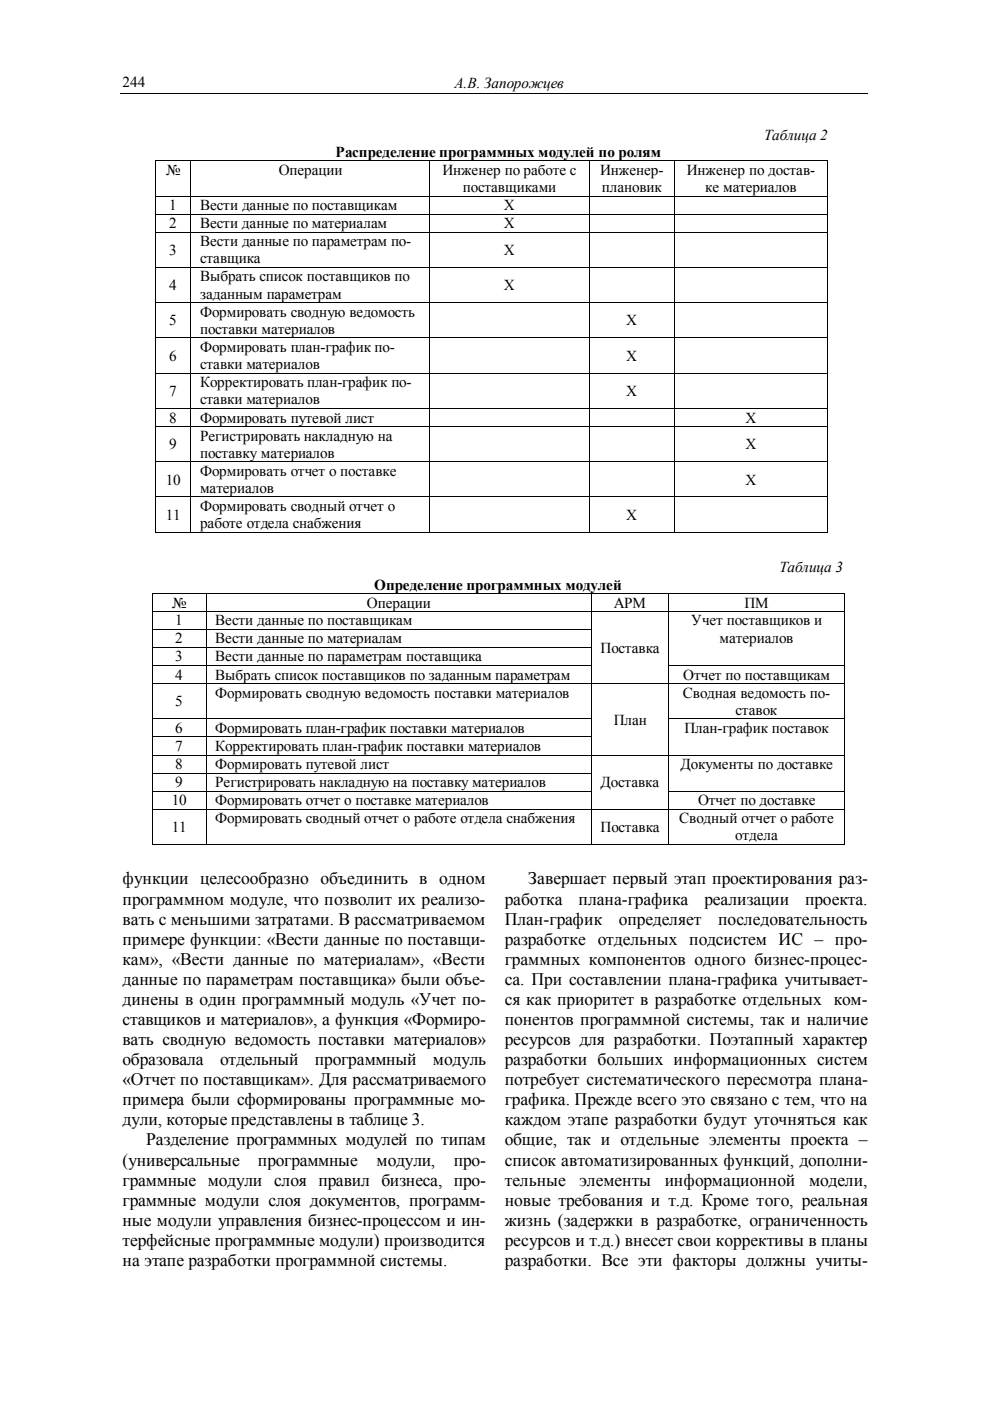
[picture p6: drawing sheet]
<svg xmlns="http://www.w3.org/2000/svg" width="210mm" height="297mm" viewBox="0 0 210 297" stroke-linecap="round" stroke-linejoin="round" font-family="sans-serif">
<defs><g id="words">
<g font-size="3.7">
<text x="26" y="187.5">функции целесообразно объединить в одном</text>
<text x="26" y="191.8">программном модуле, что позволит их реализо-</text>
<text x="107" y="191.8">работка</text>
<text x="112" y="187.5">Завершает первый этап проектирования раз-</text>
<text x="122.7" y="191.8">плана-графика</text>
<text x="149.4" y="191.8">реализации</text>
<text x="170.7" y="191.8">проекта.</text>
<text x="26" y="196">вать с меньшими затратами. В рассматриваемом</text>
<text x="107" y="196">План-график</text>
<text x="131.2" y="196">определяет</text>
<text x="152.2" y="196">последовательность</text>
<text x="26" y="200.3">примере функции: «Вести данные по поставщи-</text>
<text x="107" y="200.3">разработке отдельных подсистем ИС – про-</text>
<text x="26" y="204.6">кам», «Вести данные по материалам», «Вести</text>
<text x="26" y="208.8">данные по параметрам поставщика» были объе-</text>
<text x="107" y="204.6">граммных компонентов одного бизнес-процес-</text>
<text x="107" y="208.8">са. При составлении плана-графика учитывает-</text>
<text x="26" y="213">динены в один программный модуль «Учет по-</text>
<text x="107" y="213">ся как приоритет в разработке отдельных ком-</text>
<text x="26" y="217.4">ставщиков и материалов», а функция «Формиро-</text>
<text x="26" y="221.6">вать сводную ведомость поставки материалов»</text>
<text x="107" y="217.4">понентов программной системы, так и наличие</text>
<text x="107" y="221.6">ресурсов для разработки. Поэтапный характер</text>
<text x="26" y="225.8">образовала</text>
<text x="46.7" y="225.8">отдельный</text>
<text x="66.7" y="225.8">программный</text>
<text x="91.8" y="225.8">модуль</text>
<text x="107" y="225.8">разработки больших информационных систем</text>
<text x="26" y="230.1">«Отчет по поставщикам». Для рассматриваемого</text>
<text x="107" y="230.1">потребует систематического пересмотра плана-</text>
<text x="26" y="234.4">примера были сформированы программные мо-</text>
<text x="26" y="238.6">дули, которые представлены в таблице 3.</text>
<text x="107" y="234.4">графика. Прежде всего это связано с тем, что на</text>
<text x="107" y="238.6">каждом этапе разработки будут уточняться как</text>
<text x="31" y="242.9">Разделение программных модулей по типам</text>
<text x="107" y="242.9">общие, так и отдельные элементы проекта –</text>
<text x="26" y="247.2">(универсальные</text>
<text x="26" y="251.4">граммные модули слоя правил бизнеса, про-</text>
<text x="54.7" y="247.2">программные</text>
<text x="79.8" y="247.2">модули,</text>
<text x="96.2" y="247.2">про-</text>
<text x="107" y="247.2">список автоматизированных функций, дополни-</text>
<text x="107" y="251.4">тельные</text>
<text x="122.8" y="251.4">элементы</text>
<text x="140.9" y="251.4">информационной</text>
<text x="171.5" y="251.4">модели,</text>
<text x="26" y="255.6">граммные модули слоя документов, программ-</text>
<text x="107" y="255.6">новые требования и т.д. Кроме того, реальная</text>
<text x="26" y="260">ные модули управления бизнес-процессом и ин-</text>
<text x="107" y="260">жизнь (задержки в разработке, ограниченность</text>
<text x="26" y="264.2">терфейсные программные модули) производится</text>
<text x="26" y="268.4">на этапе разработки программной системы.</text>
<text x="107" y="264.2">ресурсов и т.д.) внесет свои коррективы в планы</text>
<text x="107" y="268.4">разработки. Все эти факторы должны учиты-</text>
</g>
<g font-size="3.2">
<text x="26" y="18.4">244</text>
<text x="96.4" y="18.6">А.В. Запорожцев</text>
<text x="162.1" y="29.6">Таблица 2</text>
<text x="71.1" y="33.3">Распределение программных модулей по ролям</text>
<text x="35.2" y="37">№</text>
<text x="59.1" y="37">Операции</text>
<text x="93.8" y="37">Инженер по работе с</text>
<text x="98.1" y="40.7">поставщиками</text>
<text x="127.3" y="37">Инженер-</text>
<text x="127.6" y="40.7">плановик</text>
<text x="145.6" y="37">Инженер по достав-</text>
<text x="149.5" y="40.7">ке материалов</text>
<text x="35.9" y="44.6">1</text>
<text x="42.4" y="44.6">Вести данные по поставщикам</text>
<text x="106.8" y="44.6">Х</text>
<text x="35.9" y="48.4">2</text>
<text x="42.4" y="48.4">Вести данные по материалам</text>
<text x="42.4" y="52.2">Вести данные по параметрам по-</text>
<text x="106.8" y="48.4">Х</text>
<text x="35.9" y="54">3</text>
<text x="42.4" y="55.8">ставщика</text>
<text x="42.4" y="59.6">Выбрать список поставщиков по</text>
<text x="106.8" y="54">Х</text>
<text x="35.9" y="61.5">4</text>
<text x="42.4" y="63.4">заданным параметрам</text>
<text x="106.8" y="61.5">Х</text>
<text x="35.9" y="68.9">5</text>
<text x="42.4" y="67.2">Формировать сводную ведомость</text>
<text x="42.4" y="70.8">поставки материалов</text>
<text x="132.8" y="68.9">Х</text>
<text x="35.9" y="76.5">6</text>
<text x="42.4" y="74.6">Формировать план-график по-</text>
<text x="132.8" y="76.5">Х</text>
<text x="35.9" y="83.9">7</text>
<text x="42.4" y="78.3">ставки материалов</text>
<text x="42.4" y="82.1">Корректировать план-график по-</text>
<text x="132.8" y="83.9">Х</text>
<text x="35.9" y="89.6">8</text>
<text x="42.4" y="85.7">ставки материалов</text>
<text x="42.4" y="89.6">Формировать путевой лист</text>
<text x="158.1" y="89.6">Х</text>
<text x="35.9" y="95.2">9</text>
<text x="42.4" y="93.4">Регистрировать накладную на</text>
<text x="158.1" y="95.2">Х</text>
<text x="42.4" y="97.1">поставку материалов</text>
<text x="42.4" y="100.9">Формировать отчет о поставке</text>
<text x="35.1" y="102.7">10</text>
<text x="42.4" y="104.5">материалов</text>
<text x="158.1" y="102.7">Х</text>
<text x="35.1" y="110.2">11</text>
<text x="42.4" y="108.4">Формировать сводный отчет о</text>
<text x="42.4" y="112">работе отдела снабжения</text>
<text x="132.8" y="110.2">Х</text>
<text x="79.3" y="125.1">Определение программных модулей</text>
<text x="165.3" y="121.4">Таблица 3</text>
<text x="36.5" y="128.8">№</text>
<text x="77.8" y="128.8">Операции</text>
<text x="130.1" y="128.8">АРМ</text>
<text x="157.8" y="128.8">ПМ</text>
<text x="37.2" y="132.6">1</text>
<text x="37.2" y="136.4">2</text>
<text x="45.6" y="132.6">Вести данные по поставщикам</text>
<text x="45.6" y="136.4">Вести данные по материалам</text>
<text x="146.6" y="132.6">Учет поставщиков и</text>
<text x="152.6" y="136.3">материалов</text>
<text x="37.2" y="140.2">3</text>
<text x="45.6" y="140.2">Вести данные по параметрам поставщика</text>
<text x="127.3" y="138.4">Поставка</text>
<text x="37.2" y="144.1">4</text>
<text x="37.2" y="149.7">5</text>
<text x="45.6" y="144.1">Выбрать список поставщиков по заданным параметрам</text>
<text x="45.6" y="147.9">Формировать сводную ведомость поставки материалов</text>
<text x="144.8" y="147.9">Сводная ведомость по-</text>
<text x="144.9" y="144.1">Отчет по поставщикам</text>
<text x="37.2" y="155.4">6</text>
<text x="45.6" y="155.4">Формировать план-график поставки материалов</text>
<text x="130.1" y="153.6">План</text>
<text x="145.1" y="155.4">План-график поставок</text>
<text x="156" y="151.6">ставок</text>
<text x="37.2" y="159.2">7</text>
<text x="45.6" y="159.2">Корректировать план-график поставки материалов</text>
<text x="37.2" y="163.1">8</text>
<text x="37.2" y="166.9">9</text>
<text x="45.6" y="163.1">Формировать путевой лист</text>
<text x="45.6" y="166.9">Регистрировать накладную на поставку материалов</text>
<text x="127.3" y="166.9">Доставка</text>
<text x="144.3" y="163.1">Документы по доставке</text>
<text x="36.4" y="170.7">10</text>
<text x="45.6" y="170.7">Формировать отчет о поставке материалов</text>
<text x="148" y="170.7">Отчет по доставке</text>
<text x="36.4" y="176.4">11</text>
<text x="45.6" y="174.5">Формировать сводный отчет о работе отдела снабжения</text>
<text x="127.3" y="176.4">Поставка</text>
<text x="144" y="174.5">Сводный отчет о работе</text>
<text x="155.9" y="178.2">отдела</text>
</g>
</g></defs>
<path d="M25.5 19.8h158.6" fill="none" stroke="#000" stroke-width=".21"/>
<path d="M25.4 25.4h160.4v158.8h-160.4z" fill="#fff"/>
<g fill="#000">
<path d="M32.9 34h.1v.1h-.1zM40.4 34h.2v.1h-.2zM91 34h.2v.1h-.2zM124.8 34h.2v.1h-.2zM142.9 34h.2v.1h-.2zM175.4 34h.2v.1h-.2zM32.9 41.5h.1v.2h-.1zM32.9 45.3h.1v.2h-.1zM32.9 49.1h.1v.2h-.1zM32.9 56.6h.1v.2h-.1zM40.4 41.5h.2v.2h-.2zM40.4 45.3h.2v.2h-.2z"/>
<path d="M40.4 49.1h.2v.2h-.2zM40.4 56.6h.2v.2h-.2zM91 41.5h.2v.2h-.2zM91 45.3h.2v.2h-.2zM91 49.1h.2v.2h-.2zM91 56.6h.2v.2h-.2zM124.8 41.5h.2v.2h-.2zM124.8 45.3h.2v.2h-.2zM124.8 49.1h.2v.2h-.2zM124.8 56.6h.2v.2h-.2zM142.9 41.5h.2v.2h-.2zM142.9 45.3h.2v.2h-.2z"/>
<path d="M142.9 49.1h.2v.2h-.2zM142.9 56.6h.2v.2h-.2zM175.4 41.5h.2v.2h-.2zM175.4 45.3h.2v.2h-.2zM175.4 49.1h.2v.2h-.2zM175.4 56.6h.2v.2h-.2zM32.9 64.1h.1v.2h-.1zM32.9 71.6h.1v.1h-.1zM32.9 79h.1v.2h-.1zM40.4 64.1h.2v.2h-.2zM40.4 71.6h.2v.1h-.2zM40.4 79h.2v.2h-.2z"/>
<path d="M91 64.1h.2v.2h-.2zM91 71.6h.2v.1h-.2zM91 79h.2v.2h-.2zM124.8 64.1h.2v.2h-.2zM124.8 71.6h.2v.1h-.2zM124.8 79h.2v.2h-.2zM142.9 64.1h.2v.2h-.2zM142.9 71.6h.2v.1h-.2zM142.9 79h.2v.2h-.2zM175.4 64.1h.2v.2h-.2zM175.4 71.6h.2v.1h-.2zM175.4 79h.2v.2h-.2z"/>
<path d="M32.9 86.6h.1v.1h-.1zM32.9 90.4h.1v.1h-.1zM32.9 97.8h.1v.2h-.1zM40.4 86.6h.2v.1h-.2zM40.4 90.4h.2v.1h-.2zM40.4 97.8h.2v.2h-.2zM91 86.6h.2v.1h-.2zM91 90.4h.2v.1h-.2zM91 97.8h.2v.2h-.2zM124.8 86.6h.2v.1h-.2zM124.8 90.4h.2v.1h-.2zM124.8 97.8h.2v.2h-.2z"/>
<path d="M142.9 86.6h.2v.1h-.2zM142.9 90.4h.2v.1h-.2zM142.9 97.8h.2v.2h-.2zM175.4 86.6h.2v.1h-.2zM175.4 90.4h.2v.1h-.2zM175.4 97.8h.2v.2h-.2zM32.9 105.3h.1v.1h-.1zM32.9 112.8h.1v.2h-.1zM40.4 105.3h.2v.1h-.2zM40.4 112.8h.2v.2h-.2zM91 105.3h.2v.1h-.2zM91 112.8h.2v.2h-.2z"/>
<path d="M124.8 105.3h.2v.1h-.2zM124.8 112.8h.2v.2h-.2zM142.9 105.3h.2v.1h-.2zM142.9 112.8h.2v.2h-.2zM175.4 105.3h.2v.1h-.2zM175.4 112.8h.2v.2h-.2zM32.2 125.8h.1v.1h-.1zM32.2 129.6h.1v.1h-.1zM32.2 133.4h.1v.1h-.1zM32.2 137.2h.1v.2h-.1zM43.6 125.8h.2v.1h-.2zM43.6 129.6h.2v.1h-.2z"/>
<path d="M43.6 133.4h.2v.1h-.2zM43.6 137.2h.2v.2h-.2zM125.3 125.8h.2v.1h-.2zM125.3 129.6h.2v.1h-.2zM125.3 133.4h.2v.1h-.2zM125.3 137.2h.2v.2h-.2zM141.6 125.8h.2v.1h-.2zM141.6 129.6h.2v.1h-.2zM141.6 133.4h.2v.1h-.2zM141.6 137.2h.2v.2h-.2zM178.9 125.8h.2v.1h-.2zM178.9 129.6h.2v.1h-.2z"/>
<path d="M178.9 133.4h.2v.1h-.2zM178.9 137.2h.2v.2h-.2zM32.2 141.1h.1v.2h-.1zM32.2 144.9h.1v.2h-.1zM32.2 152.3h.1v.2h-.1zM32.2 156.2h.1v.1h-.1zM43.6 141.1h.2v.2h-.2zM43.6 144.9h.2v.2h-.2zM43.6 152.3h.2v.2h-.2zM43.6 156.2h.2v.1h-.2zM125.3 141.1h.2v.2h-.2zM125.3 144.9h.2v.2h-.2z"/>
<path d="M125.3 152.3h.2v.2h-.2zM125.3 156.2h.2v.1h-.2zM141.6 141.1h.2v.2h-.2zM141.6 144.9h.2v.2h-.2zM141.6 152.3h.2v.2h-.2zM141.6 156.2h.2v.1h-.2zM178.9 141.1h.2v.2h-.2zM178.9 144.9h.2v.2h-.2zM178.9 152.3h.2v.2h-.2zM178.9 156.2h.2v.1h-.2zM32.2 160h.1v.2h-.1zM32.2 163.9h.1v.1h-.1z"/>
<path d="M32.2 167.7h.1v.1h-.1zM32.2 171.5h.1v.1h-.1zM32.2 179h.1v.2h-.1zM43.6 160h.2v.2h-.2zM43.6 163.9h.2v.1h-.2zM43.6 167.7h.2v.1h-.2zM43.6 171.5h.2v.1h-.2zM43.6 179h.2v.2h-.2zM125.3 160h.2v.2h-.2zM125.3 163.9h.2v.1h-.2zM125.3 167.7h.2v.1h-.2zM125.3 171.5h.2v.1h-.2z"/>
<path d="M125.3 179h.2v.2h-.2zM141.6 160h.2v.2h-.2zM141.6 163.9h.2v.1h-.2zM141.6 167.7h.2v.1h-.2zM141.6 171.5h.2v.1h-.2zM141.6 179h.2v.2h-.2zM178.9 160h.2v.2h-.2zM178.9 163.9h.2v.1h-.2zM178.9 167.7h.2v.1h-.2zM178.9 171.5h.2v.1h-.2zM178.9 179h.2v.2h-.2z"/>
</g>
<g fill="none" stroke="#000" stroke-width=".21">
<path d="M32.9 34.1v7.4M33 34.1h7.4M40.5 34.1v7.4M40.6 34.1h50.4M91.1 34.1v7.4M91.2 34.1h33.6M124.9 34.1v7.4M125 34.1h17.9M143 34.1v7.4M143.1 34.1h32.3M175.5 34.1v7.4M32.9 41.7v3.6"/>
<path d="M32.9 45.5v3.6M32.9 49.3v7.3M32.9 56.8v7.3M33 41.6h7.4M33 45.4h7.4M33 49.2h7.4M33 56.7h7.4M40.5 41.7v3.6M40.5 45.5v3.6M40.5 49.3v7.3M40.5 56.8v7.3M40.6 41.6h50.4"/>
<path d="M40.6 45.4h50.4M40.6 49.2h50.4M40.6 56.7h50.4M91.1 41.7v3.6M91.1 45.5v3.6M91.1 49.3v7.3M91.1 56.8v7.3M91.2 41.6h33.6M91.2 45.4h33.6M91.2 49.2h33.6M91.2 56.7h33.6M124.9 41.7v3.6"/>
<path d="M124.9 45.5v3.6M124.9 49.3v7.3M124.9 56.8v7.3M125 41.6h17.9M125 45.4h17.9M125 49.2h17.9M125 56.7h17.9M143 41.7v3.6M143 45.5v3.6M143 49.3v7.3M143 56.8v7.3M143.1 41.6h32.3"/>
<path d="M143.1 45.4h32.3M143.1 49.2h32.3M143.1 56.7h32.3M175.5 41.7v3.6M175.5 45.5v3.6M175.5 49.3v7.3M175.5 56.8v7.3M32.9 64.3v7.3M32.9 71.7v7.3M32.9 79.2v7.4M33 64.2h7.4M33 71.7h7.4"/>
<path d="M33 79.1h7.4M40.5 64.3v7.3M40.5 71.7v7.3M40.5 79.2v7.4M40.6 64.2h50.4M40.6 71.7h50.4M40.6 79.1h50.4M91.1 64.3v7.3M91.1 71.7v7.3M91.1 79.2v7.4M91.2 64.2h33.6M91.2 71.7h33.6"/>
<path d="M91.2 79.1h33.6M124.9 64.3v7.3M124.9 71.7v7.3M124.9 79.2v7.4M125 64.2h17.9M125 71.7h17.9M125 79.1h17.9M143 64.3v7.3M143 71.7v7.3M143 79.2v7.4M143.1 64.2h32.3M143.1 71.7h32.3"/>
<path d="M143.1 79.1h32.3M175.5 64.3v7.3M175.5 71.7v7.3M175.5 79.2v7.4M32.9 86.7v3.7M32.9 90.5v7.3M32.9 98v7.3M33 86.6h7.4M33 90.5h7.4M33 97.9h7.4M40.5 86.7v3.7M40.5 90.5v7.3"/>
<path d="M40.5 98v7.3M40.6 86.6h50.4M40.6 90.5h50.4M40.6 97.9h50.4M91.1 86.7v3.7M91.1 90.5v7.3M91.1 98v7.3M91.2 86.6h33.6M91.2 90.5h33.6M91.2 97.9h33.6M124.9 86.7v3.7M124.9 90.5v7.3"/>
<path d="M124.9 98v7.3M125 86.6h17.9M125 90.5h17.9M125 97.9h17.9M143 86.7v3.7M143 90.5v7.3M143 98v7.3M143.1 86.6h32.3M143.1 90.5h32.3M143.1 97.9h32.3M175.5 86.7v3.7M175.5 90.5v7.3"/>
<path d="M175.5 98v7.3M32.9 105.4v7.4M33 105.4h7.4M33 112.9h7.4M40.5 105.4v7.4M40.6 105.4h50.4M40.6 112.9h50.4M91.1 105.4v7.4M91.2 105.4h33.6M91.2 112.9h33.6M124.9 105.4v7.4M125 105.4h17.9"/>
<path d="M125 112.9h17.9M143 105.4v7.4M143.1 105.4h32.3M143.1 112.9h32.3M175.5 105.4v7.4M32.3 125.9v3.7M32.3 129.7v3.7M32.3 133.5v3.7M32.3 137.4v3.7M32.3 125.8h11.3M32.3 129.7h11.3M32.3 133.5h11.3"/>
<path d="M32.3 137.3h11.3M43.7 125.9v3.7M43.7 129.7v3.7M43.7 133.5v3.7M43.7 137.4v3.7M43.8 125.8h81.5M43.8 129.7h81.5M43.8 133.5h81.5M43.8 137.3h81.5M125.4 125.9v3.7M125.4 129.7v3.7M125.4 133.5v3.7"/>
<path d="M125.4 137.4v3.7M125.5 125.8h16.1M125.5 129.7h16.1M141.7 125.9v3.7M141.7 129.7v3.7M141.7 133.5v3.7M141.7 137.4v3.7M141.8 125.8h37.1M141.8 129.7h37.1M179 125.9v3.7M179 129.7v3.7M179 133.5v3.7"/>
<path d="M179 137.4v3.7M32.3 141.3v3.6M32.3 145.1v7.2M32.3 152.5v3.7M32.3 156.3v3.7M32.3 141.2h11.3M32.3 145h11.3M32.3 152.4h11.3M32.3 156.2h11.3M43.7 141.3v3.6M43.7 145.1v7.2M43.7 152.5v3.7"/>
<path d="M43.7 156.3v3.7M43.8 141.2h81.5M43.8 145h81.5M43.8 152.4h81.5M43.8 156.2h81.5M125.4 141.3v3.6M125.4 145.1v7.2M125.4 152.5v3.7M125.4 156.3v3.7M125.5 145h16.1M141.7 141.3v3.6M141.7 145.1v7.2"/>
<path d="M141.7 152.5v3.7M141.7 156.3v3.7M141.8 141.2h37.1M141.8 145h37.1M141.8 152.4h37.1M179 141.3v3.6M179 145.1v7.2M179 152.5v3.7M179 156.3v3.7M32.3 160.2v3.7M32.3 164v3.7M32.3 167.8v3.7"/>
<path d="M32.3 171.6v7.4M32.3 160.1h11.3M32.3 163.9h11.3M32.3 167.8h11.3M32.3 171.6h11.3M32.3 179.1h11.3M43.7 160.2v3.7M43.7 164v3.7M43.7 167.8v3.7M43.7 171.6v7.4M43.8 160.1h81.5M43.8 163.9h81.5"/>
<path d="M43.8 167.8h81.5M43.8 171.6h81.5M43.8 179.1h81.5M125.4 160.2v3.7M125.4 164v3.7M125.4 167.8v3.7M125.4 171.6v7.4M125.5 160.1h16.1M125.5 171.6h16.1M125.5 179.1h16.1M141.7 160.2v3.7M141.7 164v3.7"/>
<path d="M141.7 167.8v3.7M141.7 171.6v7.4M141.8 160.1h37.1M141.8 167.8h37.1M141.8 171.6h37.1M141.8 179.1h37.1M179 160.2v3.7M179 164v3.7M179 167.8v3.7M179 171.6v7.4"/>
</g>
<use href="#words"/>
</svg>
